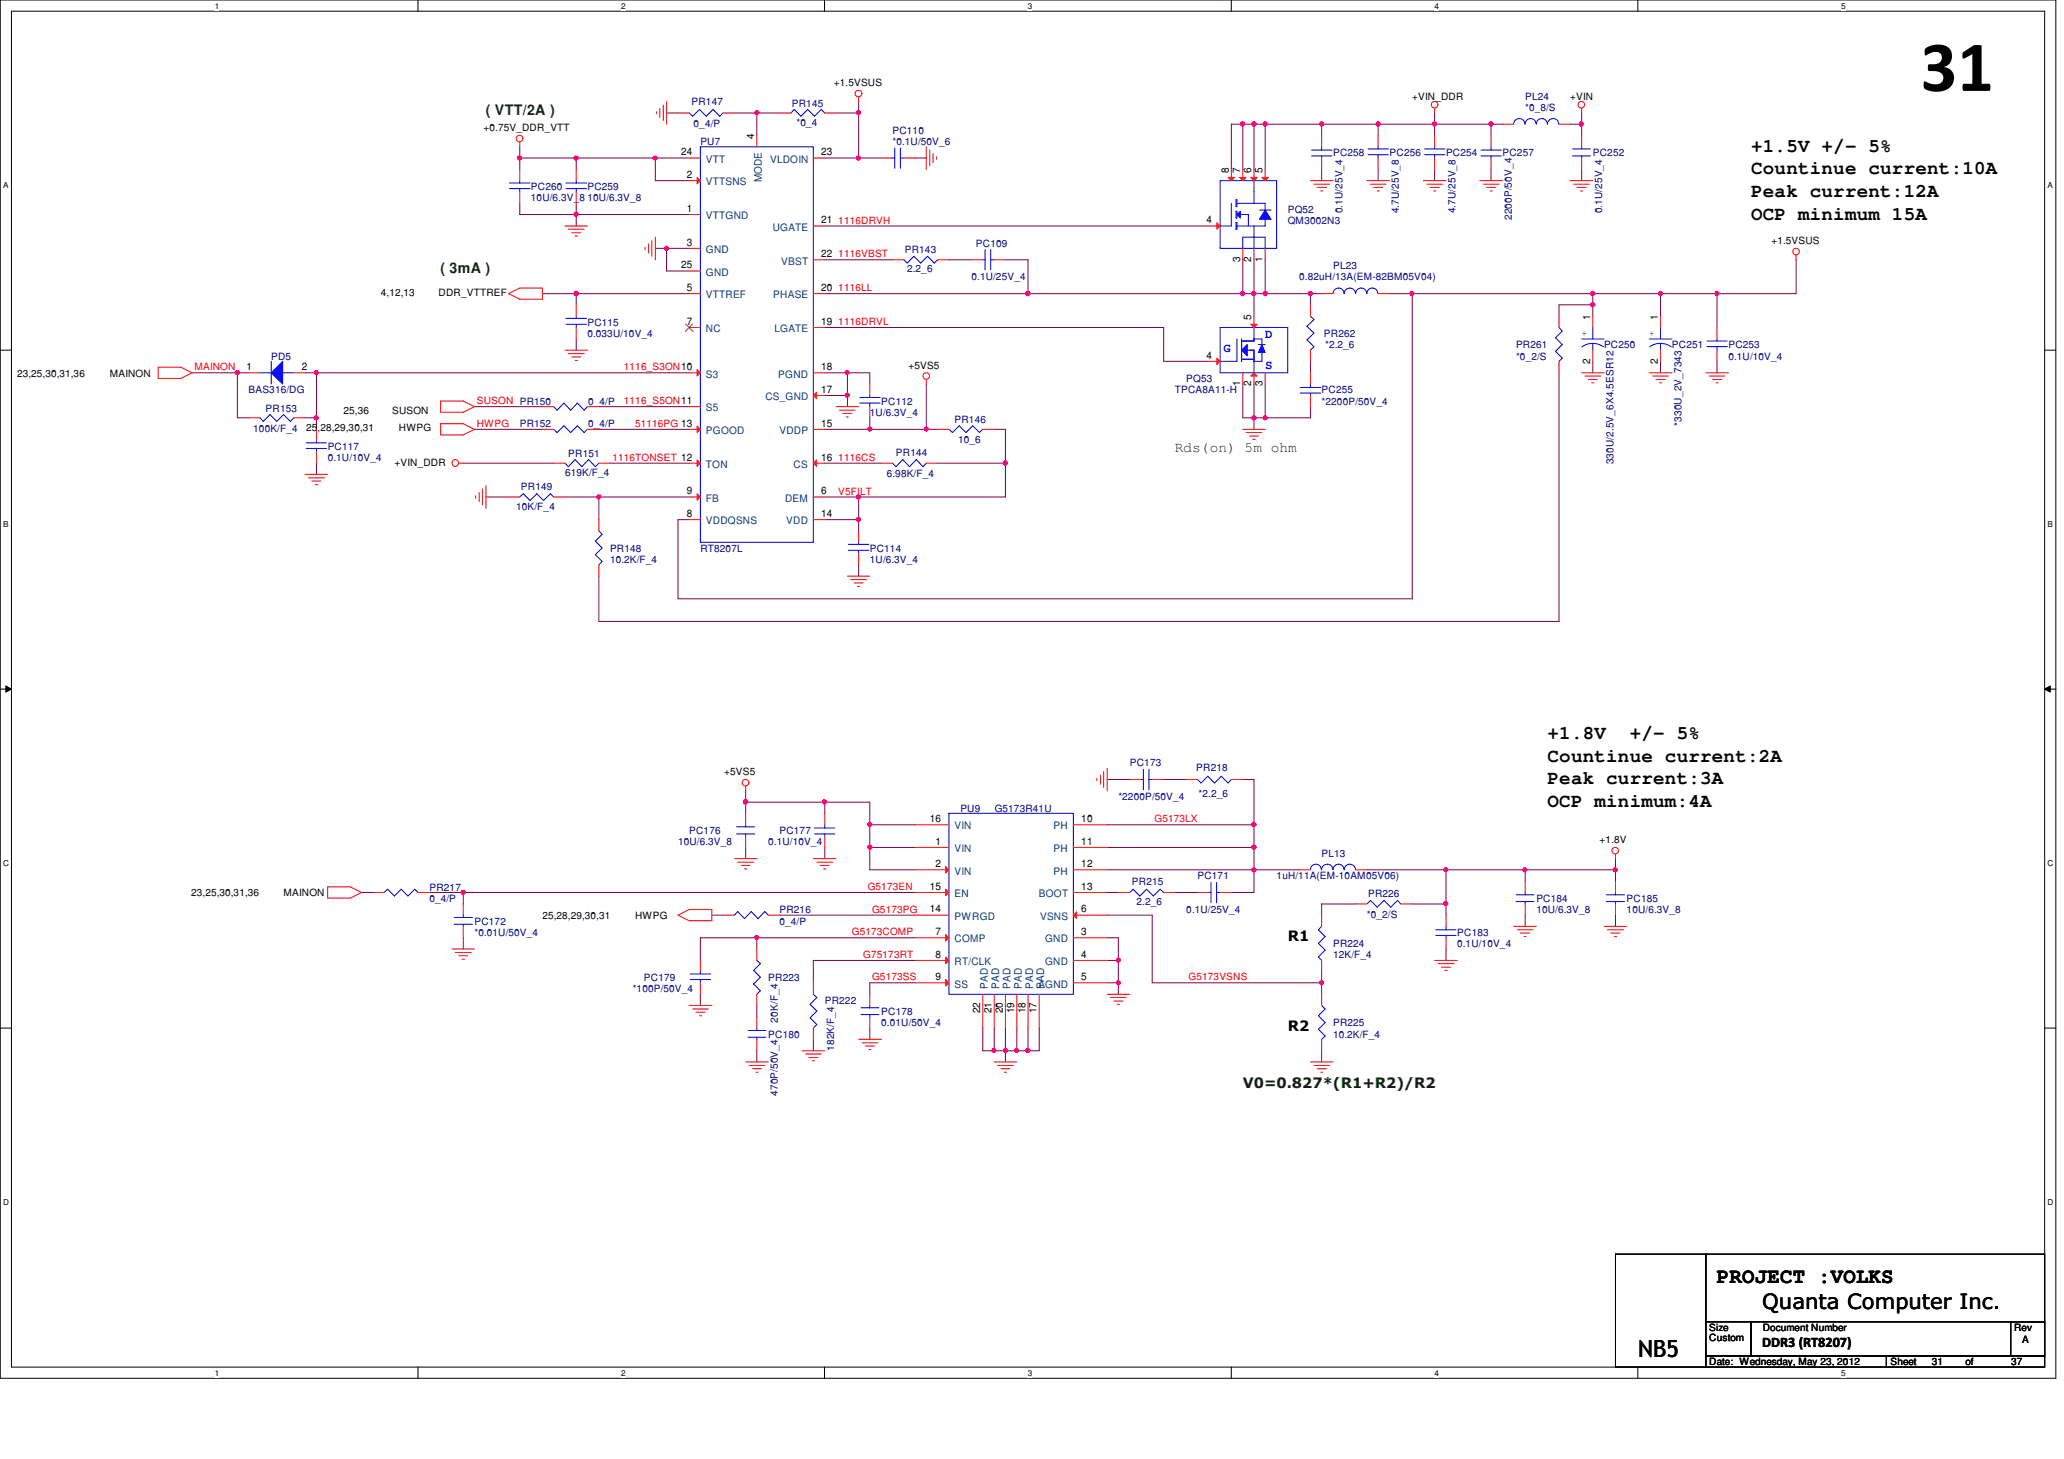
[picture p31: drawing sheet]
<svg xmlns="http://www.w3.org/2000/svg" width="297mm" height="210mm" viewBox="0 0 297 210" stroke-linecap="round" stroke-linejoin="round" font-family="sans-serif">
<defs><g id="words">
<text font-size="10.4" x="276.4" y="13.1">31</text>
<text font-size="3.4" x="235.7" y="195.2">NB5</text>
<g font-size="3">
<text x="247.1" y="184.6">PROJECT :VOLKS</text>
<text x="253.6" y="188.3">Quanta Computer Inc.</text>
</g>
<g font-size="2.8">
<text x="252" y="21.8">+1.5V +/- 5%</text>
<text x="252" y="28.3">Peak current:12A</text>
<text x="252" y="25.1">Countinue current:10A</text>
<text x="252" y="31.6">OCP minimum 15A</text>
<text x="222.7" y="106.3">+1.8V</text>
<text x="234.5" y="106.3">+/- 5%</text>
<text x="222.7" y="109.6">Countinue current:2A</text>
<text x="222.7" y="112.9">Peak current:3A</text>
<text x="222.7" y="116.1">OCP minimum:4A</text>
</g>
<g font-size="2.1" fill="#003f00">
<text x="69.9" y="16.5">( VTT/2A )</text>
<text x="63.4" y="39.3">( 3mA )</text>
<text x="178.8" y="156.5">V0=0.827*(R1+R2)/R2</text>
</g>
<text font-size="2.1" fill="#007f00" x="169.1" y="65">Rds(on) 5m ohm</text>
<g font-size="2.1">
<text x="185.3" y="135.3">R1</text>
<text x="185.3" y="148.4">R2</text>
<text x="253.6" y="193.8">DDR3 (RT8207)</text>
</g>
<g font-size="1.8" fill="#00f">
<text x="176.1" y="50.6">G</text>
<text x="182.1" y="48.6">D</text>
<text x="182.1" y="53">S</text>
</g>
<g font-size="1.5">
<text x="98" y="22.4">24</text>
<text x="108.5" y="20" transform="rotate(-90 108.5 20)">4</text>
<text x="118.2" y="22.4">23</text>
<text x="98.8" y="25.6">2</text>
<text x="176.8" y="24.8" transform="rotate(-90 176.8 24.8)">8</text>
<text x="178.5" y="24.8" transform="rotate(-90 178.5 24.8)">7</text>
<text x="180.1" y="24.8" transform="rotate(-90 180.1 24.8)">6</text>
<text x="181.7" y="24.8" transform="rotate(-90 181.7 24.8)">5</text>
<text x="98.8" y="30.5">1</text>
<text x="98.8" y="35.3">3</text>
<text x="118.2" y="32.1">21</text>
<text x="173.6" y="32.1">4</text>
<text x="98" y="38.6">25</text>
<text x="98.8" y="41.9">5</text>
<text x="118.2" y="37">22</text>
<text x="118.2" y="41.9">20</text>
<text x="178.5" y="37.7" transform="rotate(-90 178.5 37.7)">3</text>
<text x="180.1" y="37.7" transform="rotate(-90 180.1 37.7)">2</text>
<text x="181.7" y="37.7" transform="rotate(-90 181.7 37.7)">1</text>
<text x="98.8" y="46.7">7</text>
<text x="118.2" y="46.7">19</text>
<text x="180.1" y="46" transform="rotate(-90 180.1 46)">5</text>
<text x="228.9" y="46" transform="rotate(-90 228.9 46)">1</text>
<text x="238.6" y="46" transform="rotate(-90 238.6 46)">1</text>
<text x="35.5" y="53.3">1</text>
<text x="43.4" y="53.3">2</text>
<text x="118.2" y="53.3">18</text>
<text x="173.6" y="51.6">4</text>
<text x="228.9" y="52.3" transform="rotate(-90 228.9 52.3)">2</text>
<text x="238.6" y="52.3" transform="rotate(-90 238.6 52.3)">2</text>
<text x="118.2" y="56.5">17</text>
<text x="178.5" y="55.6" transform="rotate(-90 178.5 55.6)">1</text>
<text x="180.1" y="55.6" transform="rotate(-90 180.1 55.6)">2</text>
<text x="181.7" y="55.6" transform="rotate(-90 181.7 55.6)">3</text>
<text x="118.2" y="61.4">15</text>
<text x="98.8" y="71.1">9</text>
<text x="118.2" y="66.3">16</text>
<text x="118.2" y="71.1">6</text>
<text x="98.8" y="74.4">8</text>
<text x="118.2" y="74.4">14</text>
<text x="133.8" y="118.3">16</text>
<text x="155.6" y="118.3">10</text>
<text x="134.6" y="124.8">2</text>
<text x="134.6" y="121.5">1</text>
<text x="155.6" y="121.5">11</text>
<text x="155.6" y="124.8">12</text>
<text x="133.8" y="131.3">14</text>
<text x="133.8" y="128">15</text>
<text x="155.6" y="131.3">6</text>
<text x="155.6" y="128">13</text>
<text x="134.6" y="134.5">7</text>
<text x="134.6" y="137.8">8</text>
<text x="155.6" y="134.5">3</text>
<text x="155.6" y="137.8">4</text>
<text x="134.6" y="141">9</text>
<text x="155.6" y="141">5</text>
<text x="141.1" y="145.8" transform="rotate(-90 141.1 145.8)">22</text>
<text x="142.7" y="145.8" transform="rotate(-90 142.7 145.8)">21</text>
<text x="144.3" y="145.8" transform="rotate(-90 144.3 145.8)">20</text>
<text x="146" y="145.8" transform="rotate(-90 146 145.8)">19</text>
<text x="147.6" y="145.8" transform="rotate(-90 147.6 145.8)">18</text>
<text x="149.2" y="145.8" transform="rotate(-90 149.2 145.8)">17</text>
</g>
<g font-size="1.5" fill="#003f7f">
<text x="101.6" y="23.4">VTT</text>
<text x="110.8" y="23.4">VLDOIN</text>
<text x="101.6" y="26.7">VTTSNS</text>
<text x="109.6" y="26.2" transform="rotate(-90 109.6 26.2)">MODE</text>
<text x="101.6" y="31.5">VTTGND</text>
<text x="111.2" y="33.2">UGATE</text>
<text x="101.6" y="36.4">GND</text>
<text x="101.6" y="39.7">GND</text>
<text x="112.4" y="38.1">VBST</text>
<text x="101.6" y="42.9">VTTREF</text>
<text x="101.6" y="47.8">NC</text>
<text x="111.3" y="42.9">PHASE</text>
<text x="111.5" y="47.8">LGATE</text>
<text x="101.6" y="54.3">S3</text>
<text x="101.6" y="59.2">S5</text>
<text x="110.1" y="57.6">CS_GND</text>
<text x="112" y="54.3">PGND</text>
<text x="101.6" y="62.4">PGOOD</text>
<text x="112.2" y="62.4">VDDP</text>
<text x="101.6" y="67.3">TON</text>
<text x="114.2" y="67.3">CS</text>
<text x="101.6" y="72.2">FB</text>
<text x="101.6" y="75.4">VDDQSNS</text>
<text x="113" y="72.2">DEM</text>
<text x="113.2" y="75.4">VDD</text>
<text x="137.4" y="119.3">VIN</text>
<text x="151.6" y="119.3">PH</text>
<text x="137.4" y="125.8">VIN</text>
<text x="137.4" y="122.6">VIN</text>
<text x="151.6" y="122.6">PH</text>
<text x="151.6" y="125.8">PH</text>
<text x="137.4" y="129.1">EN</text>
<text x="149.5" y="129.1">BOOT</text>
<text x="137.4" y="132.3">PWRGD</text>
<text x="137.4" y="135.6">COMP</text>
<text x="149.7" y="132.3">VSNS</text>
<text x="150.4" y="135.6">GND</text>
<text x="137.4" y="138.9">RT/CLK</text>
<text x="137.4" y="142.1">SS</text>
<text x="142.2" y="142.2" transform="rotate(-90 142.2 142.2)">PAD</text>
<text x="143.8" y="142.2" transform="rotate(-90 143.8 142.2)">PAD</text>
<text x="145.4" y="142.2" transform="rotate(-90 145.4 142.2)">PAD</text>
<text x="147.1" y="142.2" transform="rotate(-90 147.1 142.2)">PAD</text>
<text x="148.7" y="142.2" transform="rotate(-90 148.7 142.2)">PAD</text>
<text x="149.4" y="142.1">AGND</text>
<text x="150.3" y="142.2" transform="rotate(-90 150.3 142.2)">PAD</text>
<text x="150.4" y="138.9">GND</text>
</g>
<g font-size="1.4" fill="#00007f">
<text x="99.5" y="15.2">PR147</text>
<text x="114" y="15.3">PR145</text>
<text x="219.5" y="14.4">PL24</text>
<text x="219.5" y="16">*0_8/S</text>
<text x="99.8" y="18.2">0_4/P</text>
<text x="100.8" y="20.8">PU7</text>
<text x="114.6" y="18.1">*0_4</text>
<text x="128.4" y="19.2">PC110</text>
<text x="128.4" y="20.8">*0.1U/50V_6</text>
<text x="191.9" y="22.5">PC258</text>
<text x="200" y="22.5">PC256</text>
<text x="208.1" y="22.5">PC254</text>
<text x="216.2" y="22.5">PC257</text>
<text x="229.2" y="22.5">PC252</text>
<text x="76.4" y="27.3">PC260</text>
<text x="76.4" y="29">10U/6.3V_8</text>
<text x="84.5" y="27.3">PC259</text>
<text x="84.5" y="29">10U/6.3V_8</text>
<text x="140.5" y="35.5">PC109</text>
<text x="185.3" y="30.6">PQ52</text>
<text x="185.3" y="32.2">QM3002N3</text>
<text x="193.2" y="30.7" transform="rotate(-90 193.2 30.7)">0.1U/25V_4</text>
<text x="201.3" y="30.7" transform="rotate(-90 201.3 30.7)">4.7U/25V_8</text>
<text x="209.5" y="30.7" transform="rotate(-90 209.5 30.7)">4.7U/25V_8</text>
<text x="217.6" y="31.7" transform="rotate(-90 217.6 31.7)">2200P/50V_4</text>
<text x="230.6" y="30.7" transform="rotate(-90 230.6 30.7)">0.1U/25V_4</text>
<text x="130.2" y="36.4">PR143</text>
<text x="130.6" y="39.2">2.2_6</text>
<text x="139.8" y="40.3">0.1U/25V_4</text>
<text x="187" y="40.3">0.82uH/13A(EM-82BM05V04)</text>
<text x="191.9" y="38.7">PL23</text>
<text x="84.5" y="46.9">PC115</text>
<text x="39" y="51.7">PD5</text>
<text x="84.5" y="48.5">0.033U/10V_4</text>
<text x="190.5" y="48.5">PR262</text>
<text x="190.7" y="50.1">*2.2_6</text>
<text x="218.2" y="50.1">PR261</text>
<text x="218.2" y="51.7">*0_2/S</text>
<text x="230.8" y="50.1">PC250</text>
<text x="240.6" y="50.1">PC251</text>
<text x="248.7" y="50.1">PC253</text>
<text x="248.7" y="51.7">0.1U/10V_4</text>
<text x="35.8" y="56.6">BAS316/DG</text>
<text x="38.2" y="59.2">PR153</text>
<text x="84.6" y="58.3">0_4/P</text>
<text x="125.2" y="59.9">1U/6.3V_4</text>
<text x="126.8" y="58.3">PC112</text>
<text x="169.1" y="56.6">TPCA8A11-H</text>
<text x="170.7" y="55">PQ53</text>
<text x="190.2" y="56.6">PC255</text>
<text x="190.2" y="58.3">*2200P/50V_4</text>
<text x="36.4" y="62.1">100K/F_4</text>
<text x="47.2" y="64.7">PC117</text>
<text x="74.8" y="61.5">PR152</text>
<text x="81.8" y="65.7">PR151</text>
<text x="84.6" y="61.5">0_4/P</text>
<text x="128.9" y="65.5">PR144</text>
<text x="137.4" y="60.8">PR146</text>
<text x="137.9" y="63.8">10_6</text>
<text x="242" y="61.3" transform="rotate(-90 242 61.3)">*330U_2V_7343</text>
<text x="47.2" y="66.4">0.1U/10V_4</text>
<text x="75" y="70.4">PR149</text>
<text x="81.3" y="68.5">619K/F_4</text>
<text x="127.6" y="68.6">6.98K/F_4</text>
<text x="232.2" y="66.8" transform="rotate(-90 232.2 66.8)">330U/2.5V_6X4.5ESR12</text>
<text x="74.3" y="73.4">10K/F_4</text>
<text x="87.8" y="79.4">PR148</text>
<text x="87.8" y="81">10.2K/F_4</text>
<text x="100.8" y="79.4">RT8207L</text>
<text x="125.2" y="79.4">PC114</text>
<text x="125.2" y="81">1U/6.3V_4</text>
<text x="162.6" y="110.2">PC173</text>
<text x="172.2" y="110.9">PR218</text>
<text x="138.2" y="116.8">PU9</text>
<text x="143.1" y="116.8">G5173R41U</text>
<text x="160.9" y="115.1">*2200P/50V_4</text>
<text x="172.5" y="114.6">*2.2_6</text>
<text x="97.6" y="121.6">10U/6.3V_8</text>
<text x="99.2" y="120">PC176</text>
<text x="110.6" y="121.6">0.1U/10V_4</text>
<text x="112.2" y="120">PC177</text>
<text x="190.2" y="123.3">PL13</text>
<text x="61.8" y="128.1">PR217</text>
<text x="61.8" y="129.8">0_4/P</text>
<text x="112.2" y="131.4">PR216</text>
<text x="162.9" y="127.3">PR215</text>
<text x="163.6" y="130.3">2.2_6</text>
<text x="170.7" y="131.4">0.1U/25V_4</text>
<text x="172.3" y="126.5">PC171</text>
<text x="183.7" y="126.5">1uH/11A(EM-10AM05V06)</text>
<text x="196.9" y="129.1">PR226</text>
<text x="221.1" y="129.8">PC184</text>
<text x="221.1" y="131.4">10U/6.3V_8</text>
<text x="234.1" y="129.8">PC185</text>
<text x="234.1" y="131.4">10U/6.3V_8</text>
<text x="68.3" y="133">PC172</text>
<text x="68.3" y="134.6">*0.01U/50V_4</text>
<text x="112.2" y="133">0_4/P</text>
<text x="191.9" y="136.3">PR224</text>
<text x="191.9" y="137.9">12K/F_4</text>
<text x="196.7" y="132">*0_2/S</text>
<text x="209.7" y="134.6">PC183</text>
<text x="209.7" y="136.3">0.1U/10V_4</text>
<text x="91.1" y="142.7">*100P/50V_4</text>
<text x="92.7" y="141.1">PC179</text>
<text x="110.6" y="141.1">PR223</text>
<text x="110.6" y="149.3">PC180</text>
<text x="111.9" y="147.1" transform="rotate(-90 111.9 147.1)">20K/F_4</text>
<text x="118.7" y="144.4">PR222</text>
<text x="126.8" y="146">PC178</text>
<text x="126.8" y="147.7">0.01U/50V_4</text>
<text x="191.9" y="147.7">PR225</text>
<text x="191.9" y="149.3">10.2K/F_4</text>
<text x="120.1" y="151.2" transform="rotate(-90 120.1 151.2)">182K/F_4</text>
<text x="111.9" y="157.6" transform="rotate(-90 111.9 157.6)">470P/50V_4</text>
</g>
<g font-size="1.4">
<text x="120" y="12.4">+1.5VSUS</text>
<text x="203.2" y="14.4">+VIN_DDR</text>
<text x="226" y="14.4">+VIN</text>
<text x="69.6" y="18.9">+0.75V_DDR_VTT</text>
<text x="254.9" y="35.1">+1.5VSUS</text>
<text x="54.8" y="42.6">4,12,13</text>
<text x="63.1" y="42.6">DDR_VTTREF</text>
<text x="130.7" y="53">+5VS5</text>
<text x="2.5" y="54.2">23,25,30,31,36</text>
<text x="15.8" y="54.2">MAINON</text>
<text x="49.4" y="59.5">25,36</text>
<text x="56.4" y="59.5">SUSON</text>
<text x="44.1" y="62">25,28,29,30,31</text>
<text x="57.4" y="62">HWPG</text>
<text x="56.8" y="67">+VIN_DDR</text>
<text x="104.2" y="111.5">+5VS5</text>
<text x="230.2" y="121.3">+1.8V</text>
<text x="27.5" y="128.9">23,25,30,31,36</text>
<text x="40.8" y="128.9">MAINON</text>
<text x="78.1" y="132.2">25,28,29,30,31</text>
<text x="91.4" y="132.2">HWPG</text>
<text x="246" y="191.5">Size</text>
<text x="253.7" y="191.5">Document Number</text>
<text x="289.9" y="191.5">Rev</text>
<text x="246" y="196.4">Date: Wednesday, May 23, 2012</text>
<text x="246" y="193">Custom</text>
<text x="272.1" y="196.4">Sheet</text>
<text x="278" y="196.4">31</text>
<text x="282.9" y="196.4">of</text>
<text x="289.4" y="196.4">37</text>
<text x="291" y="193.2">A</text>
</g>
<g font-size="1.4" fill="#f00">
<text x="120.6" y="32.2">1116DRVH</text>
<text x="120.6" y="41.9">1116LL</text>
<text x="120.6" y="37">1116VBST</text>
<text x="120.6" y="46.8">1116DRVL</text>
<text x="28" y="53.3">MAINON</text>
<text x="89.8" y="53.3">1116_S3ON10</text>
<text x="68.6" y="58.2">SUSON PR150</text>
<text x="89.8" y="58.2">1116_S5ON11</text>
<text x="68.6" y="61.4">HWPG</text>
<text x="91.4" y="61.4">51116PG 13</text>
<text x="88.1" y="66.3">1116TONSET 12</text>
<text x="120.6" y="71.2">V5FILT</text>
<text x="120.6" y="66.3">1116CS</text>
<text x="166.2" y="118.3">G5173LX</text>
<text x="124.9" y="128.1">G5173EN</text>
<text x="125.5" y="131.3">G5173PG</text>
<text x="122.6" y="134.6">G5173COMP</text>
<text x="124.2" y="137.8">G75173RT</text>
<text x="125.5" y="141.1">G5173SS</text>
<text x="171.1" y="141.1">G5173VSNS</text>
</g>
<g font-size="1.4" fill="#00f">
<text x="227.6" y="48.3">+</text>
<text x="237.4" y="48.3">+</text>
</g>
<g font-size="1.2">
<text x="30.9" y="1.2">1</text>
<text x="89.4" y="1.2">2</text>
<text x="147.9" y="1.2">3</text>
<text x="206.5" y="1.2">4</text>
<text x="265" y="1.2">5</text>
<text x=".5" y="27.1">A</text>
<text x="294.7" y="27.1">A</text>
<text x=".5" y="75.8">B</text>
<text x="294.7" y="75.8">B</text>
<text x=".5" y="124.6">C</text>
<text x="294.7" y="124.6">C</text>
<text x=".5" y="173.3">D</text>
<text x="294.7" y="173.3">D</text>
<text x="30.9" y="197.9">1</text>
<text x="89.4" y="197.9">2</text>
<text x="147.9" y="197.9">3</text>
<text x="206.5" y="197.9">4</text>
<text x="265" y="197.9">5</text>
</g>
</g></defs>
<path d="M0 0h295.9v198.3h-295.9zM1.6 1.6h292.7v195.1h-292.7z" fill="none" stroke="#000" stroke-width=".14"/>
<g fill="#fff">
<path d="M30.9 .2h.6v1.3h-.6z"/>
<path d="M30.9 196.8h.6v1.4h-.6z"/>
</g>
<path d="M60.2 0v1.6M60.2 196.7v1.6" fill="none" stroke="#000" stroke-width=".14"/>
<g fill="#fff">
<path d="M89.4 .2h.6v1.3h-.6z"/>
<path d="M89.4 196.8h.6v1.4h-.6z"/>
</g>
<path d="M118.7 0v1.6M118.7 196.7v1.6" fill="none" stroke="#000" stroke-width=".14"/>
<g fill="#fff">
<path d="M147.9 .2h.6v1.3h-.6z"/>
<path d="M147.9 196.8h.6v1.4h-.6z"/>
</g>
<path d="M177.2 0v1.6M177.2 196.7v1.6" fill="none" stroke="#000" stroke-width=".14"/>
<g fill="#fff">
<path d="M206.5 .2h.5v1.3h-.5z"/>
<path d="M206.5 196.8h.5v1.4h-.5z"/>
</g>
<path d="M235.7 0v1.6M235.7 196.7v1.6" fill="none" stroke="#000" stroke-width=".14"/>
<g fill="#fff">
<path d="M265 .2h.6v1.3h-.6z"/>
<path d="M265 196.8h.6v1.4h-.6z"/>
<path d="M.5 26h.7v1.3h-.7z"/>
<path d="M294.7 26h.7v1.3h-.7z"/>
<path d="M.5 74.8h.7v1.3h-.7z"/>
<path d="M294.7 74.8h.7v1.3h-.7z"/>
</g>
<path d="M0 50.4h1.6M294.3 50.4h1.6" fill="none" stroke="#000" stroke-width=".14"/>
<g fill="#fff">
<path d="M.5 123.5h.8v1.3h-.8z"/>
<path d="M294.7 123.5h.8v1.3h-.8z"/>
</g>
<path d="M0 99.1h1.6M.8 98.7l.8 .4-.8 .5zM294.3 99.1l.8-.4v.9zM294.3 99.1h1.6" fill="none" stroke="#000" stroke-width=".14"/>
<path d="M.8 98.7l.8 .4-.8 .5zM294.3 99.1l.8-.4v.9z" fill="#000"/>
<g fill="#fff">
<path d="M.5 172.3h.8v1.3h-.8z"/>
<path d="M294.7 172.3h.8v1.3h-.8z"/>
</g>
<path d="M0 147.9h1.6M294.3 147.9h1.6" fill="none" stroke="#000" stroke-width=".14"/>
<path d="M258.5 37.4v4.8M122 53.6v3.3M180.5 55.2v4.9h1.6" fill="none" stroke="#7f003f" stroke-width=".14"/>
<circle cx="180.4" cy="60.1" r=".31" fill="#f0f"/>
<circle cx="180.4" cy="60.1" r=".31" fill="none" stroke="#f0f" stroke-width=".14"/>
<path d="M74.8 30.9h8.1M178.9 42.2h1.6" fill="none" stroke="#7f003f" stroke-width=".14"/>
<circle cx="82.9" cy="30.9" r=".31" fill="#f0f"/>
<circle cx="82.9" cy="30.9" r=".31" fill="none" stroke="#f0f" stroke-width=".14"/>
<path d="M123.6 22.7h3.2" fill="none" stroke="#7f003f" stroke-width=".14"/>
<circle cx="123.6" cy="22.7" r=".31" fill="#f0f"/>
<circle cx="123.6" cy="22.7" r=".31" fill="none" stroke="#f0f" stroke-width=".14"/>
<path d="M123.6 71.5h21.1" fill="none" stroke="#7f003f" stroke-width=".14"/>
<circle cx="123.6" cy="71.5" r=".31" fill="#f0f"/>
<circle cx="123.6" cy="71.5" r=".31" fill="none" stroke="#f0f" stroke-width=".14"/>
<path d="M229.2 42.2v1.7h-4.8v1.6M123.6 71.5v3.3" fill="none" stroke="#7f003f" stroke-width=".14"/>
<circle cx="229.2" cy="43.9" r=".31" fill="#f0f"/>
<circle cx="229.2" cy="43.9" r=".31" fill="none" stroke="#f0f" stroke-width=".14"/>
<path d="M108.9 16.3h3.3M120.3 16.3h3.3M224.4 53.6v35.8" fill="none" stroke="#7f003f" stroke-width=".14"/>
<circle cx="108.9" cy="16.2" r=".3" fill="#f0f"/>
<circle cx="108.9" cy="16.2" r=".3" fill="none" stroke="#f0f" stroke-width=".14"/>
<path d="M108.9 16.3v3.2M82.9 22.7h11.4v3.3h4.9M86.2 89.4h138.2" fill="none" stroke="#7f003f" stroke-width=".14"/>
<circle cx="94.3" cy="22.7" r=".3" fill="#f0f"/>
<circle cx="94.3" cy="22.7" r=".3" fill="none" stroke="#f0f" stroke-width=".14"/>
<g fill="none" stroke="#7f003f" stroke-width=".14">
<path d="M95.9 16.3h1.7M123.6 14.6v1.7M180.5 17.9v6.5M74.8 21.1v3.3M74.8 29.3v1.6M74.8 22.7h8.1v1.7M82.9 30.9v1.6M94.3 22.7h4.9M95.9 35.7h3.3M68.3 58.5h9.8M122 53.6h3.2v1.6M133.3 55.2v6.6"/>
<path d="M81.3 71.5h4.9v3.3M125.2 60.1v1.7h-6.5M143.1 61.8h1.6"/>
</g>
<circle cx="82.9" cy="22.7" r=".31" fill="#f0f"/>
<circle cx="82.9" cy="22.7" r=".31" fill="none" stroke="#f0f" stroke-width=".14"/>
<circle cx="74.8" cy="22.7" r=".31" fill="#f0f"/>
<circle cx="74.8" cy="22.7" r=".31" fill="none" stroke="#f0f" stroke-width=".14"/>
<path d="M105.7 16.3h3.2M125.2 61.8h9.8" fill="none" stroke="#7f003f" stroke-width=".14"/>
<circle cx="133.3" cy="61.7" r=".3" fill="#f0f"/>
<circle cx="133.3" cy="61.7" r=".3" fill="none" stroke="#f0f" stroke-width=".14"/>
<circle cx="125.2" cy="61.7" r=".3" fill="#f0f"/>
<circle cx="125.2" cy="61.7" r=".3" fill="none" stroke="#f0f" stroke-width=".14"/>
<path d="M94.3 35.7h1.6M95.9 39h3.3M203.2 42.2h26" fill="none" stroke="#7f003f" stroke-width=".14"/>
<circle cx="229.2" cy="42.2" r=".32" fill="#f0f"/>
<circle cx="229.2" cy="42.2" r=".32" fill="none" stroke="#f0f" stroke-width=".14"/>
<circle cx="203.2" cy="42.2" r=".31" fill="#f0f"/>
<circle cx="203.2" cy="42.2" r=".31" fill="none" stroke="#f0f" stroke-width=".14"/>
<path d="M118.7 56.9h3.3M247.1 42.2h11.4" fill="none" stroke="#7f003f" stroke-width=".14"/>
<circle cx="121.9" cy="56.8" r=".3" fill="#f0f"/>
<circle cx="121.9" cy="56.8" r=".3" fill="none" stroke="#f0f" stroke-width=".14"/>
<path d="M136.6 37.4h3.2M144.7 37.4h3.3v4.8h-29.3M122 56.9v1.6M182.1 42.2h6.5" fill="none" stroke="#7f003f" stroke-width=".14"/>
<circle cx="188.6" cy="42.2" r=".32" fill="#f0f"/>
<circle cx="188.6" cy="42.2" r=".32" fill="none" stroke="#f0f" stroke-width=".14"/>
<circle cx="182.1" cy="42.2" r=".31" fill="#f0f"/>
<circle cx="182.1" cy="42.2" r=".31" fill="none" stroke="#f0f" stroke-width=".14"/>
<path d="M82.9 42.2h16.3M180.5 42.2v3.3M178.9 60.1h1.6M123.6 81.3v1.6" fill="none" stroke="#7f003f" stroke-width=".14"/>
<circle cx="82.9" cy="42.2" r=".32" fill="#f0f"/>
<circle cx="82.9" cy="42.2" r=".32" fill="none" stroke="#f0f" stroke-width=".14"/>
<path d="M118.7 22.7h4.9M182.1 37.4v4.8h-1.6M200 42.2h3.2M239 42.2h8.1M66.7 66.6h13M69.9 71.5h3.3M87.8 66.6h11.4M86.2 82.9v6.5" fill="none" stroke="#7f003f" stroke-width=".14"/>
<circle cx="247.1" cy="42.2" r=".31" fill="#f0f"/>
<circle cx="247.1" cy="42.2" r=".31" fill="none" stroke="#f0f" stroke-width=".14"/>
<circle cx="239" cy="42.2" r=".31" fill="#f0f"/>
<circle cx="239" cy="42.2" r=".31" fill="none" stroke="#f0f" stroke-width=".14"/>
<path d="M131.7 22.7h1.6M82.9 42.2v1.7M82.9 48.8v1.6M178.9 55.2v4.9M182.1 55.2v4.9h6.5M188.6 42.2h1.6M229.2 43.9v1.6M229.2 52v1.6M247.1 42.2v4.9M247.1 52v1.6M180.5 60.1v1.7" fill="none" stroke="#7f003f" stroke-width=".14"/>
<circle cx="182.1" cy="60.1" r=".3" fill="#f0f"/>
<circle cx="182.1" cy="60.1" r=".3" fill="none" stroke="#f0f" stroke-width=".14"/>
<path d="M118.7 47.1h48.8v4.9M118.7 53.6h3.3M188.6 52v1.6M188.6 58.5v1.6" fill="none" stroke="#7f003f" stroke-width=".14"/>
<circle cx="121.9" cy="53.6" r=".3" fill="#f0f"/>
<circle cx="121.9" cy="53.6" r=".3" fill="none" stroke="#f0f" stroke-width=".14"/>
<path d="M95.9 35.7v3.3" fill="none" stroke="#7f003f" stroke-width=".14"/>
<circle cx="95.9" cy="35.7" r=".3" fill="#f0f"/>
<circle cx="95.9" cy="35.7" r=".3" fill="none" stroke="#f0f" stroke-width=".14"/>
<path d="M123.6 16.3v6.4M118.7 71.5h4.9" fill="none" stroke="#7f003f" stroke-width=".14"/>
<circle cx="123.6" cy="16.2" r=".31" fill="#f0f"/>
<circle cx="123.6" cy="16.2" r=".31" fill="none" stroke="#f0f" stroke-width=".14"/>
<path d="M203.2 42.2v43.9h-105.6v-11.3h1.6M86.2 71.5h13" fill="none" stroke="#7f003f" stroke-width=".14"/>
<circle cx="86.1" cy="71.5" r=".3" fill="#f0f"/>
<circle cx="86.1" cy="71.5" r=".3" fill="none" stroke="#f0f" stroke-width=".14"/>
<path d="M123.6 74.8v1.6" fill="none" stroke="#7f003f" stroke-width=".14"/>
<circle cx="123.5" cy="74.7" r=".32" fill="#f0f"/>
<circle cx="123.5" cy="74.7" r=".32" fill="none" stroke="#f0f" stroke-width=".14"/>
<path d="M118.7 37.4h9.7M118.7 32.5h55.2M178.9 37.4v4.8M180.5 37.4v4.8M78.1 42.2h4.8M167.5 52h6.4M188.6 42.2v1.7M118.7 66.6h8.1M135 66.6h9.7v4.9" fill="none" stroke="#7f003f" stroke-width=".14"/>
<circle cx="180.4" cy="42.2" r=".32" fill="#f0f"/>
<circle cx="180.4" cy="42.2" r=".32" fill="none" stroke="#f0f" stroke-width=".14"/>
<path d="M118.7 74.8h4.9M144.7 61.8v4.8" fill="none" stroke="#7f003f" stroke-width=".14"/>
<circle cx="144.7" cy="66.6" r=".31" fill="#f0f"/>
<circle cx="144.7" cy="66.6" r=".31" fill="none" stroke="#f0f" stroke-width=".14"/>
<path d="M82.9 29.3v1.6h16.3M86.2 58.5h13M148 42.2h30.9M68.3 61.8h9.8M86.2 61.8h13" fill="none" stroke="#7f003f" stroke-width=".14"/>
<circle cx="178.8" cy="42.2" r=".31" fill="#f0f"/>
<circle cx="178.8" cy="42.2" r=".31" fill="none" stroke="#f0f" stroke-width=".14"/>
<circle cx="147.9" cy="42.2" r=".32" fill="#f0f"/>
<circle cx="147.9" cy="42.2" r=".32" fill="none" stroke="#f0f" stroke-width=".14"/>
<path d="M180.5 17.9h1.6v6.5" fill="none" stroke="#7f003f" stroke-width=".14"/>
<circle cx="180.4" cy="17.8" r=".32" fill="#f0f"/>
<circle cx="180.4" cy="17.8" r=".32" fill="none" stroke="#f0f" stroke-width=".14"/>
<path d="M178.9 17.9v6.5M180.5 17.9h-3.3v6.5" fill="none" stroke="#7f003f" stroke-width=".14"/>
<circle cx="178.8" cy="17.8" r=".31" fill="#f0f"/>
<circle cx="178.8" cy="17.8" r=".31" fill="none" stroke="#f0f" stroke-width=".14"/>
<path d="M27.6 53.6h8.2M45.5 53.6v6.5h-1.6" fill="none" stroke="#7f003f" stroke-width=".14"/>
<circle cx="34.1" cy="53.6" r=".31" fill="#f0f"/>
<circle cx="34.1" cy="53.6" r=".31" fill="none" stroke="#f0f" stroke-width=".14"/>
<path d="M45.5 60.1v1.7" fill="none" stroke="#7f003f" stroke-width=".14"/>
<circle cx="45.5" cy="60.1" r=".3" fill="#f0f"/>
<circle cx="45.5" cy="60.1" r=".3" fill="none" stroke="#f0f" stroke-width=".14"/>
<path d="M34.2 53.6v6.5M45.5 53.6h53.7" fill="none" stroke="#7f003f" stroke-width=".14"/>
<circle cx="45.5" cy="53.6" r=".3" fill="#f0f"/>
<circle cx="45.5" cy="53.6" r=".3" fill="none" stroke="#f0f" stroke-width=".14"/>
<path d="M206.5 16.3v1.6M226 17.9h1.6M227.6 16.3v3.2M227.6 24.4v1.6M43.9 53.6h1.6M34.2 60.1h1.6M45.5 66.6v1.6" fill="none" stroke="#7f003f" stroke-width=".14"/>
<circle cx="227.6" cy="17.8" r=".31" fill="#f0f"/>
<circle cx="227.6" cy="17.8" r=".31" fill="none" stroke="#f0f" stroke-width=".14"/>
<path d="M190.2 17.9v1.6M198.3 17.9h8.2M214.6 17.9h1.6M198.3 24.4v1.6" fill="none" stroke="#7f003f" stroke-width=".14"/>
<circle cx="206.4" cy="17.8" r=".31" fill="#f0f"/>
<circle cx="206.4" cy="17.8" r=".31" fill="none" stroke="#f0f" stroke-width=".14"/>
<circle cx="198.3" cy="17.8" r=".31" fill="#f0f"/>
<circle cx="198.3" cy="17.8" r=".31" fill="none" stroke="#f0f" stroke-width=".14"/>
<path d="M214.6 17.9v1.6" fill="none" stroke="#7f003f" stroke-width=".14"/>
<circle cx="214.6" cy="17.8" r=".31" fill="#f0f"/>
<circle cx="214.6" cy="17.8" r=".31" fill="none" stroke="#f0f" stroke-width=".14"/>
<path d="M182.1 17.9h16.2v1.6M214.6 17.9h-8.1v1.6M190.2 24.4v1.6M206.5 24.4v1.6M214.6 24.4v1.6" fill="none" stroke="#7f003f" stroke-width=".14"/>
<circle cx="190.2" cy="17.8" r=".31" fill="#f0f"/>
<circle cx="190.2" cy="17.8" r=".31" fill="none" stroke="#f0f" stroke-width=".14"/>
<circle cx="182.1" cy="17.8" r=".31" fill="#f0f"/>
<circle cx="182.1" cy="17.8" r=".31" fill="none" stroke="#f0f" stroke-width=".14"/>
<path d="M107.3 115.4h11.4v1.6M52 128.4h1.7M112.2 131.7h19.5" fill="none" stroke="#7f003f" stroke-width=".14"/>
<circle cx="118.6" cy="115.4" r=".31" fill="#f0f"/>
<circle cx="118.6" cy="115.4" r=".31" fill="none" stroke="#f0f" stroke-width=".14"/>
<circle cx="107.3" cy="115.4" r=".32" fill="#f0f"/>
<circle cx="107.3" cy="115.4" r=".32" fill="none" stroke="#f0f" stroke-width=".14"/>
<path d="M107.3 113.8v3.2M118.7 115.4h6.5v3.3M107.3 121.9v1.6M118.7 121.9v1.6M195.1 130h-4.9v1.7M203.2 130h4.9v1.7M208.1 136.5v1.7M232.5 131.7v1.6M143.1 151.2h1.6M146.3 147.9v3.3" fill="none" stroke="#7f003f" stroke-width=".14"/>
<circle cx="146.3" cy="151.1" r=".3" fill="#f0f"/>
<circle cx="146.3" cy="151.1" r=".3" fill="none" stroke="#f0f" stroke-width=".14"/>
<path d="M159.3 128.4h1.6M180.5 121.9v3.2M149.6 147.9v3.3M165.8 141.4h24.4" fill="none" stroke="#7f003f" stroke-width=".14"/>
<circle cx="190.2" cy="141.4" r=".3" fill="#f0f"/>
<circle cx="190.2" cy="141.4" r=".3" fill="none" stroke="#f0f" stroke-width=".14"/>
<path d="M190.2 139.8v1.6M232.5 123.5v1.6h-13" fill="none" stroke="#7f003f" stroke-width=".14"/>
<circle cx="232.5" cy="125.1" r=".3" fill="#f0f"/>
<circle cx="232.5" cy="125.1" r=".3" fill="none" stroke="#f0f" stroke-width=".14"/>
<circle cx="219.5" cy="125.1" r=".3" fill="#f0f"/>
<circle cx="219.5" cy="125.1" r=".3" fill="none" stroke="#f0f" stroke-width=".14"/>
<path d="M180.5 125.1h6.5" fill="none" stroke="#7f003f" stroke-width=".14"/>
<circle cx="180.4" cy="125.1" r=".31" fill="#f0f"/>
<circle cx="180.4" cy="125.1" r=".31" fill="none" stroke="#f0f" stroke-width=".14"/>
<path d="M108.9 134.9h-8.1v3.3M159.3 138.2h1.6M169.1 128.4h3.2M180.5 125.1v3.3h-3.3M100.8 143v1.7M108.9 151.2v1.6M159.3 141.4h1.6v1.6" fill="none" stroke="#7f003f" stroke-width=".14"/>
<circle cx="160.9" cy="141.4" r=".3" fill="#f0f"/>
<circle cx="160.9" cy="141.4" r=".3" fill="none" stroke="#f0f" stroke-width=".14"/>
<path d="M159.3 134.9h1.6v3.3" fill="none" stroke="#7f003f" stroke-width=".14"/>
<circle cx="160.9" cy="138.1" r=".3" fill="#f0f"/>
<circle cx="160.9" cy="138.1" r=".3" fill="none" stroke="#f0f" stroke-width=".14"/>
<path d="M159.3 118.7h21.2M160.9 138.2v3.2M144.7 151.2v1.6" fill="none" stroke="#7f003f" stroke-width=".14"/>
<circle cx="180.4" cy="118.6" r=".31" fill="#f0f"/>
<circle cx="180.4" cy="118.6" r=".31" fill="none" stroke="#f0f" stroke-width=".14"/>
<path d="M66.7 128.4h65M108.9 134.9v1.6M131.7 138.2h-14.7v3.2M159.3 125.1h21.2M108.9 144.7v1.6M117 149.5v1.7M125.2 147.9v1.6M131.7 141.4h-6.5v1.6" fill="none" stroke="#7f003f" stroke-width=".14"/>
<circle cx="66.7" cy="128.4" r=".31" fill="#f0f"/>
<circle cx="66.7" cy="128.4" r=".31" fill="none" stroke="#f0f" stroke-width=".14"/>
<path d="M125.2 121.9h6.5" fill="none" stroke="#7f003f" stroke-width=".14"/>
<circle cx="125.2" cy="121.9" r=".3" fill="#f0f"/>
<circle cx="125.2" cy="121.9" r=".3" fill="none" stroke="#f0f" stroke-width=".14"/>
<path d="M131.7 118.7h-6.5v6.4h6.5M66.7 134.9v1.6" fill="none" stroke="#7f003f" stroke-width=".14"/>
<circle cx="125.2" cy="118.6" r=".3" fill="#f0f"/>
<circle cx="125.2" cy="118.6" r=".3" fill="none" stroke="#f0f" stroke-width=".14"/>
<path d="M66.7 128.4v1.6M196.7 125.1h22.8v1.7M232.5 125.1v1.7M148 147.9v3.3h1.6M190.2 141.4v1.6M190.2 151.2v1.6" fill="none" stroke="#7f003f" stroke-width=".14"/>
<circle cx="147.9" cy="151.1" r=".31" fill="#f0f"/>
<circle cx="147.9" cy="151.1" r=".31" fill="none" stroke="#f0f" stroke-width=".14"/>
<path d="M143.1 147.9v3.3" fill="none" stroke="#7f003f" stroke-width=".14"/>
<circle cx="143" cy="151.1" r=".3" fill="#f0f"/>
<circle cx="143" cy="151.1" r=".3" fill="none" stroke="#f0f" stroke-width=".14"/>
<path d="M141.4 147.9v3.3M144.7 147.9v3.3" fill="none" stroke="#7f003f" stroke-width=".14"/>
<circle cx="144.7" cy="151.1" r=".3" fill="#f0f"/>
<circle cx="144.7" cy="151.1" r=".3" fill="none" stroke="#f0f" stroke-width=".14"/>
<path d="M108.9 134.9h22.8M159.3 131.7h6.5v9.7M219.5 131.7v1.6M141.4 151.2h1.7M144.7 151.2h3.3" fill="none" stroke="#7f003f" stroke-width=".14"/>
<circle cx="108.9" cy="134.9" r=".3" fill="#f0f"/>
<circle cx="108.9" cy="134.9" r=".3" fill="none" stroke="#f0f" stroke-width=".14"/>
<path d="M208.1 125.1v4.9" fill="none" stroke="#7f003f" stroke-width=".14"/>
<circle cx="208.1" cy="130" r=".3" fill="#f0f"/>
<circle cx="208.1" cy="130" r=".3" fill="none" stroke="#f0f" stroke-width=".14"/>
<circle cx="208.1" cy="125.1" r=".3" fill="#f0f"/>
<circle cx="208.1" cy="125.1" r=".3" fill="none" stroke="#f0f" stroke-width=".14"/>
<path d="M159.3 121.9h21.2" fill="none" stroke="#7f003f" stroke-width=".14"/>
<circle cx="180.4" cy="121.9" r=".31" fill="#f0f"/>
<circle cx="180.4" cy="121.9" r=".31" fill="none" stroke="#f0f" stroke-width=".14"/>
<path d="M229.2 42.2h9.8v3.3M239 52v1.6M159.3 112.1h3.3M167.5 112.1h3.2M178.9 112.1h1.6v9.8M61.8 128.4h4.9M102.4 131.7h1.7" fill="none" stroke="#7f003f" stroke-width=".14"/>
<g fill="none" stroke="#f00" stroke-width=".14">
<path d="M94.5 16.1v.3M95 15.6v1.3M95.5 15.1v2.3M95.9 14.6v3.3M97.6 16.3h1.6M104.1 16.3h1.6M123.6 14v.6M206.5 15.6v.7M227.6 15.6v.7M74.8 20.4v.7M81.3 32.5h3.2M81.8 33h2.3"/>
<path d="M82.3 33.5h1.3M82.8 34h.3M92.8 35.6v.3M93.3 35.1v1.3M93.8 34.6v2.3M94.3 34.1v3.3M133.3 21.1v3.3M133.8 21.6v2.3M134.3 22.1v1.3M134.8 22.6v.3M188.6 26h3.3M189.1 26.5h2.2"/>
<path d="M189.6 27h1.3M190.1 27.5h.3M196.7 26h3.3M197.2 26.5h2.3M197.7 27h1.3M198.2 27.5h.3M204.8 26h3.3M205.4 26.5h2.2M205.8 27h1.3M206.3 27.5h.3M213 26h3.2M213.5 26.5h2.2"/>
<path d="M213.9 27h1.4M214.5 27.5h.3M226 26h3.2M226.5 26.5h2.2M226.9 27h1.4M227.5 27.5h.2M258.5 36.7v.7M22.8 52.8h3.2l1.6 .8-1.6 .8h-3.2zM63.4 57.7h3.3l1.6 .8-1.6 .8h-3.3zM73.2 42.2l1.6-.8h3.3v1.7h-3.3zM81.3 50.4h3.2M81.8 50.9h2.3"/>
<path d="M82.3 51.4h1.3M82.8 51.9h.3M120.3 58.5h3.3M120.8 59h2.3M121.3 59.5h1.3M121.8 60h.3M133.3 54.6v.6M188.6 53.6v1.6M188.6 56.9v1.6M227.6 53.6h3.2M228.1 54.1h2.3M228.6 54.6h1.3"/>
<path d="M229.1 55.1h.3M237.4 53.6h3.2M237.9 54.1h2.2M238.3 54.6h1.3M238.8 55.1h.3M245.5 53.6h3.2M246 54.1h2.2M246.5 54.6h1.3M247 55.1h.3M35.8 60.1h1.6M42.3 60.1h1.6M43.9 68.2h3.3"/>
<path d="M44.4 68.7h2.3M44.9 69.2h1.3M45.4 69.7h.3M63.4 61h3.3l1.6 .8-1.6 .8h-3.3zM66 66.6h.7M68.4 71.3v.4M69 70.9v1.3M69.4 70.4v2.2M69.9 69.9v3.3M178.9 61.8h3.2M179.3 62.2h2.3M179.8 62.7h1.3"/>
<path d="M180.3 63.2h.3M122 82.9h3.2M122.4 83.4h2.3M122.9 83.9h1.3M123.4 84.4h.3M107.3 113.1v.7M157.9 112v.3M158.4 111.5v1.3M158.8 111v2.3M159.3 110.5v3.3M162.6 112.1h1.6M165.8 112.1h1.7"/>
<path d="M47.2 127.6h3.2l1.6 .8-1.6 .8h-3.2zM53.7 128.4h1.6M60.2 128.4h1.6M65.1 136.5h3.2M65.5 137h2.3M66 137.5h1.3M66.5 138h.3M97.6 131.7l1.6-.8h3.2v1.6h-3.2zM105.7 123.5h3.2M106.2 124h2.3M106.7 124.5h1.2M107.1 125h.4"/>
<path d="M117 123.5h3.3M117.6 124h2.2M118 124.5h1.3M118.5 125h.4M206.5 138.2h3.2M207 138.6h2.3M207.4 139.1h1.3M207.9 139.6h.4M208.1 131.7v1.6M208.1 134.9v1.6M217.8 133.3h3.3M218.4 133.8h2.2"/>
<path d="M218.8 134.2h1.3M219.3 134.7h.3M219.5 126.8v1.6M219.5 130v1.7M230.8 133.3h3.3M231.3 133.8h2.3M231.8 134.2h1.3M232.3 134.7h.4M232.5 122.9v.6M99.2 144.7h3.2M99.7 145.2h2.2M100.2 145.6h1.3"/>
<path d="M100.7 146.1h.3M107.3 152.8h3.3M107.8 153.3h2.3M108.3 153.8h1.3M108.8 154.3h.3M115.4 151.2h3.3M115.9 151.6h2.3M116.4 152.1h1.3M116.9 152.6h.3M117 141.4v1.6M117 147.9v1.6M123.6 149.5h3.2"/>
<path d="M124.1 150h2.2M124.5 150.5h1.4M125 151h.3M143.1 152.8h3.2M143.5 153.3h2.3M144.1 153.8h1.3M144.5 154.3h.4M159.3 143h3.3M159.8 143.5h2.3M160.3 144h1.3M160.8 144.5h.3M188.6 152.8h3.3"/>
<path d="M189.1 153.3h2.2M189.6 153.8h1.3M190.1 154.3h.3"/>
<circle cx="74.8" cy="19.9" r=".48"/>
<circle cx="123.6" cy="13.5" r=".48"/>
<circle cx="206.4" cy="15.1" r=".47"/>
<circle cx="227.6" cy="15.1" r=".47"/>
<circle cx="258.5" cy="36.2" r=".47"/>
<circle cx="133.3" cy="54.1" r=".47"/>
<circle cx="65.5" cy="66.6" r=".48"/>
<circle cx="107.3" cy="112.6" r=".48"/>
<circle cx="232.4" cy="122.4" r=".47"/>
</g>
<path d="M232.5 180.4h13v16.3h-13zM245.5 180.4h48.8v9.8h-48.8zM245.5 190.2h6.5v4.9h-6.5zM245.5 195.1h26v1.6h-26zM252 190.2h42.3v4.9h-42.3zM271.5 195.1h22.8v1.6h-22.8zM289.4 190.2h4.9v4.9h-4.9z" fill="none" stroke="#000" stroke-width=".14"/>
<g fill="none" stroke="#00f" stroke-width=".14">
<path d="M99.2 16.3l.5 .4 1-1 .9 1 1-1 1 1 .5-.4M187.1 55.8h3M187.1 56.6h3M188.6 55.2v.6M188.6 56.6v.3M37.4 60.1l.5 .5 1-1 .9 1 1-1 1 1 .5-.5M164.2 112.1h.3M164.5 110.7v2.9M165.4 112.1h.4M165.4 110.7v2.9M55.3 128.4l.5-.5 1 1 .9-1 1 1 1-1 .5 .5M206.6 133.8h2.9"/>
<path d="M206.6 134.6h2.9M208.1 133.3v.5M208.1 134.6v.3M218.2 128.7h2.6M218.2 129.7h2.6M219.5 128.4v.3M219.5 129.7v.3M117 143l.6 .5-1 1 1 1-1 .9 1 1-.6 .5"/>
</g>
<path d="M39 53.6l1.7-1.6v3.2z" fill="#00f"/>
<g fill="none" stroke="#00f" stroke-width=".14">
<path d="M113.8 16.3l.5-.6 1 1 .9-1 1 1 1-1 .5 .6M217.8 17.9a.8 .8 0 0 1 .8-.8 .8 .8 0 0 1 .9 .8M219.5 17.9a.78 .78 0 0 1 .8-.8 .78 .78 0 0 1 .8 .8M221.1 17.9a.78 .78 0 0 1 .8-.8 .78 .78 0 0 1 .8 .8M222.7 17.9a.8 .8 0 0 1 .8-.8 .8 .8 0 0 1 .8 .8M73.3 27.1h3M73.3 26.3h3M74.8 26v.3M74.8 27.1v.5M81.4 27.1h3M81.4 26.3h3M82.9 26v.3"/>
<path d="M82.9 27.1v.5M128.4 22.7h.4M128.8 21.3v2.9M129.6 22.7h.5M129.6 21.3v2.9M130.1 37.4l.5 .4 .9-.9 1 .9 1-.9 .9 .9 .6-.4M141.4 37.4h.4M141.8 35.9v2.9M142.6 37.4h.5M142.6 35.9v2.9M188.8 22.4h2.9M188.8 21.6h2.9"/>
<path d="M190.2 21.1v.5M190.2 22.4v.3M205 21.4h2.9M205 22.3h2.9M206.5 21.1v.3M206.5 22.3v.4M213.1 22.4h3M213.1 21.6h3M214.6 21.1v.5M214.6 22.4v.3M226.3 21.4h2.6M226.3 22.4h2.6"/>
<path d="M227.6 21.1v.3M227.6 22.4v.3M37.4 53.6h1.6M39 53.6l1.7-1.6v3.2zM39 52v3.2M40.7 53.6h1.6M79.7 58.5l.5 .5 .9-1 1 1 1-1 1 1 .4-.5M188.6 45.5l.5 .5-1 .9 1 1-1 1 1 1-.5 .5M191.9 42.2a.78 .78 0 0 1 .7-.8 .78 .78 0 0 1 .8 .8M193.5 42.2a.8 .8 0 0 1 .8-.8 .8 .8 0 0 1 .8 .8M195.1 42.2a.78 .78 0 0 1 .8-.8 .78 .78 0 0 1 .8 .8M196.7 42.2a.78 .78 0 0 1 .8-.8 .78 .78 0 0 1 .8 .8"/>
<path d="M224.4 47.1l.4 .5-.9 1 .9 1-.9 .9 .9 1-.4 .5M227.6 48.8h3.2M229.2 49.4a2.45 2.45 0 0 0-1.5 .5M229.2 49.4a2.45 2.45 0 0 1 1.6 .5M229.2 47.1v1.7M229.2 49.4v1M237.4 48.8h3.2M239 49.4a2.48 2.48 0 0 0-1.6 .5M239 49.4a2.66 2.66 0 0 1 1.5 .5M239 47.1v1.7M239 49.4v1M44.1 64.5h2.9"/>
<path d="M44.1 63.7h2.9M45.5 63.4v.3M45.5 64.5v.5M74.8 71.5l.5-.5 1 1 1-1 .9 1 1-1 .5 .5M81.3 66.6l.5 .5 1-1 .9 1 1-1 1 1 .5-.5M122.1 79.2h2.9M122.1 78.3h2.9M123.6 78v.3M123.6 79.2v.4M136.6 61.8l.5 .4 .9-.9 1 .9 1-.9 1 .9 .4-.4M106 120h2.6M106 119h2.6"/>
<path d="M107.3 118.7v.3M107.3 120v.3M117.2 119.1h2.9M117.2 120h2.9M118.7 118.7v.4M118.7 120v.3M172.3 112.1l.5 .5 1-.9 1 .9 1-.9 .9 .9 .5-.5M65.4 133h2.6M65.4 132h2.6M66.7 131.7v.3M66.7 133v.3M100.8 139.8v.3"/>
<path d="M108.9 138.2l.5 .4-.9 1 .9 1-.9 1 .9 .9-.5 .5M162.6 128.4l.5-.5 .9 1 1-1 1 1 1-1 .5 .5M173.9 128.4h.4M174.3 127v2.9M175.1 128.4h.5M175.1 127v2.9M231.2 128.7h2.6M231.2 129.7h2.6M232.5 128.4v.3M232.5 129.7v.3M99.4 140.9h2.9M99.4 140.1h2.9"/>
<path d="M100.8 140.9v.5M107.7 149.2h2.5M107.7 148.3h2.5M108.9 147.9v.4M108.9 149.2v.3M123.9 146h2.6M123.9 145h2.6M125.2 144.7v.3M125.2 146v.3M190.2 144.7l.5 .5-1 .9 1 1-1 1 1 1-.5 .4"/>
</g>
<g fill="none" stroke="#f00" stroke-width=".14">
<path d="M112.2 16.3h1.6M118.7 16.3h1.6M190.2 19.5v1.6M206.5 19.5v1.6M214.6 19.5v1.6M216.2 17.9h1.6M224.4 17.9h1.6M227.6 19.5v1.6M74.8 24.4v1.6M74.8 27.6v1.7M82.9 24.4v1.6M82.9 27.6v1.7"/>
<path d="M126.8 22.7h1.6M128.4 37.4h1.7M130.1 22.7h1.6M135 37.4h1.6M139.8 37.4h1.6M143.1 37.4h1.6M190.2 22.7v1.7M206.5 22.7v1.7M214.6 22.7v1.7M227.6 22.7v1.7M35.8 53.6h1.6M42.3 53.6h1.6"/>
<path d="M78.1 58.5h1.6M84.5 58.5h1.7M188.6 43.9v1.6M188.6 50.4v1.6M190.2 42.2h1.7M198.3 42.2h1.7M224.4 45.5v1.6M224.4 52v1.6M229.2 45.5v1.6M229.2 50.4v1.6M239 45.5v1.6M239 50.4v1.6"/>
<path d="M45.5 61.8v1.6M45.5 65v1.6M73.2 71.5h1.6M79.7 66.6h1.6M79.7 71.5h1.6M86.2 66.6h1.6M123.6 76.4v1.6M123.6 79.6v1.7M135 61.8h1.6M141.4 61.8h1.7M107.3 117v1.7M118.7 117v1.7"/>
<path d="M170.7 112.1h1.6M177.2 112.1h1.7M66.7 130v1.7M66.7 133.3v1.6M100.8 138.2v1.6M107.3 120.3v1.6M108.9 136.5v1.7M118.7 120.3v1.6M160.9 128.4h1.7M167.5 128.4h1.6M172.3 128.4h1.6M175.6 128.4h1.6"/>
<path d="M232.5 126.8v1.6M232.5 130v1.7M100.8 141.4v1.6M108.9 143v1.7M108.9 146.3v1.6M108.9 149.5v1.7M125.2 143v1.7M125.2 146.3v1.6M190.2 143v1.7M190.2 149.5v1.7"/>
</g>
<path d="M182.1 30.2l.8 1.3h-1.6z" fill="#00f"/>
<path d="M182.1 30.2l.8 1.3h-1.6z" fill="none" stroke="#00f" stroke-width=".14"/>
<path d="M178 30.9l.5-.5v1z" fill="#00f"/>
<g fill="none" stroke="#00f" stroke-width=".14">
<path d="M175.6 26h8.1v9.7h-8.1zM177.2 29.3v3.2h-1.6M177.9 28.7h.1v1h-.1zM177.9 30.4h.1v1h-.1zM177.9 32h.1v1h-.1zM178 30.9l.5-.5v1zM178 29.3h4.1v.9M178.5 30.9h1.2v1.6M178.9 35.7v-1.6h3.2v1.6M180.5 26v3.3M180.5 32.5v3.2M181.3 30.2h1.6"/>
<path d="M182.1 31.5v1h-4.1"/>
</g>
<path d="M178.9 35.7v1.7" fill="none" stroke="#f00" stroke-width=".14"/>
<path d="M181.6 25.5h.9l-.4 .5z" fill="#f00"/>
<path d="M180.5 35.7v1.7M181.6 25.5h.9l-.4 .5zM182.1 24.4v1.6" fill="none" stroke="#f00" stroke-width=".14"/>
<path d="M175.1 32l.5 .5-.5 .5z" fill="#f00"/>
<path d="M173.9 32.5h1.7M175.1 32l.5 .5-.5 .5zM182.1 35.7v1.7" fill="none" stroke="#f00" stroke-width=".14"/>
<path d="M180 25.5h.9l-.4 .5z" fill="#f00"/>
<path d="M180 25.5h.9l-.4 .5zM180.5 24.4v1.6" fill="none" stroke="#f00" stroke-width=".14"/>
<path d="M178.4 25.5h.9l-.4 .5z" fill="#f00"/>
<path d="M178.4 25.5h.9l-.4 .5zM178.9 24.4v1.6" fill="none" stroke="#f00" stroke-width=".14"/>
<path d="M176.7 25.5h1l-.5 .5z" fill="#f00"/>
<path d="M117 37.4h1.7M176.7 25.5h1l-.5 .5zM177.2 24.4v1.6M117 47.1h1.7M117 74.8h1.7" fill="none" stroke="#f00" stroke-width=".14"/>
<path d="M100.8 21.1h16.2v56.9h-16.2z" fill="none" stroke="#00f" stroke-width=".14"/>
<path d="M117 56.9l.5-.5v1z" fill="#f00"/>
<path d="M117 56.9l.5-.5v1zM117 56.9h1.7M117 61.8h1.7" fill="none" stroke="#f00" stroke-width=".14"/>
<path d="M117 66.6l.5-.4v.9z" fill="#f00"/>
<path d="M117 53.6h1.7M117 66.6l.5-.4v.9zM117 66.6h1.7" fill="none" stroke="#f00" stroke-width=".14"/>
<path d="M100.3 66.2l.5 .4-.5 .5z" fill="#f00"/>
<path d="M99.2 66.6h1.6M100.3 66.2l.5 .4-.5 .5z" fill="none" stroke="#f00" stroke-width=".14"/>
<path d="M100.3 53.2l.5 .4-.5 .5z" fill="#f00"/>
<path d="M99.2 53.6h1.6M100.3 53.2l.5 .4-.5 .5z" fill="none" stroke="#f00" stroke-width=".14"/>
<path d="M100.3 71l.5 .5-.5 .5z" fill="#f00"/>
<path d="M108.9 19.5v1.6M117 42.2h1.7M99.2 71.5h1.6M100.3 71l.5 .5-.5 .5z" fill="none" stroke="#f00" stroke-width=".14"/>
<path d="M100.3 25.5l.5 .5-.5 .5z" fill="#f00"/>
<path d="M99.2 26h1.6M99.2 30.9h1.6M100.3 25.5l.5 .5-.5 .5zM117 32.5h1.7M99.2 42.2h1.6M99.2 47.1h1.6M99.2 74.8h1.6M117 71.5h1.7" fill="none" stroke="#f00" stroke-width=".14"/>
<path d="M98.7 46.6l1 1.1M99.7 46.6l-1.1 1.1" fill="none" stroke="#7f3f00" stroke-width=".14"/>
<path d="M100.3 61.3l.5 .5-.5 .4z" fill="#f00"/>
<g fill="none" stroke="#f00" stroke-width=".14">
<path d="M99.2 35.7h1.6M99.2 22.7h1.6M99.2 39h1.6M117 22.7h1.7M99.2 58.5h1.6M247.1 47.1v1.7M247.1 50.4v1.6M78.1 61.8h1.6M84.5 61.8h1.7M99.2 61.8h1.6M100.3 61.3l.5 .5-.5 .4zM187 125.1h1.6"/>
<path d="M195.1 125.1h1.6"/>
</g>
<path d="M245.7 49.9h2.9M245.7 49.1h2.9M247.1 48.8v.3M247.1 49.9v.5M79.7 61.8l.5 .4 .9-.9 1 .9 1-.9 1 .9 .4-.4M188.6 125.1a.78 .78 0 0 1 .8-.8 .78 .78 0 0 1 .8 .8M190.2 125.1a.8 .8 0 0 1 .8-.8 .8 .8 0 0 1 .8 .8M191.9 125.1a.78 .78 0 0 1 .7-.8 .78 .78 0 0 1 .8 .8M193.5 125.1a.8 .8 0 0 1 .8-.8 .8 .8 0 0 1 .8 .8" fill="none" stroke="#00f" stroke-width=".14"/>
<path d="M178.7 50.4l.8-.8v1.6z" fill="#00f"/>
<path d="M178.7 50.4l.8-.8v1.6z" fill="none" stroke="#00f" stroke-width=".14"/>
<path d="M181.6 49.6l.5 1.1h-1z" fill="#00f"/>
<path d="M175.6 47.1h9.7v6.5h-9.7zM178 48.8v3.2h-2.4M178.7 48.8v3.2M178.7 51.7h1.8M179.5 50.4h1v3.2M180.5 47.1v2h-1.8M180.5 48.8h1.1v.8M181.1 49.6h1M181.6 49.6l.5 1.1h-1zM181.6 50.7v1.3h-1.1" fill="none" stroke="#00f" stroke-width=".14"/>
<path d="M175.1 51.5l.5 .5-.5 .5z" fill="#f00"/>
<path d="M173.9 52h1.7M175.1 51.5l.5 .5-.5 .5z" fill="none" stroke="#f00" stroke-width=".14"/>
<path d="M180.5 53.6l.4 .5h-.9z" fill="#f00"/>
<path d="M178.9 53.6v1.6M180.5 53.6l.4 .5h-.9zM180.5 53.6v1.6M182.1 53.6v1.6" fill="none" stroke="#f00" stroke-width=".14"/>
<path d="M180 46.7h.9l-.4 .4z" fill="#f00"/>
<path d="M82.9 43.9v1.6M82.9 47.1v1.7M180 46.7h.9l-.4 .4zM180.5 45.5v1.6M86.2 74.8v1.6M86.2 81.3v1.6" fill="none" stroke="#f00" stroke-width=".14"/>
<path d="M81.4 46.7h3M81.4 45.8h3M82.9 45.5v.3M82.9 46.7v.4M86.2 76.4l.5 .5-1 1 1 .9-1 1 1 1-.5 .5M136.6 117h17.9v26h-17.9z" fill="none" stroke="#00f" stroke-width=".14"/>
<path d="M154.5 131.7l.4-.5v.9z" fill="#f00"/>
<path d="M131.7 118.7h4.9M154.5 131.7l.4-.5v.9zM154.5 131.7h4.8" fill="none" stroke="#f00" stroke-width=".14"/>
<path d="M136.1 124.7l.5 .4-.5 .5z" fill="#f00"/>
<path d="M154.5 118.7h4.8M131.7 125.1h4.9M131.7 131.7h4.9M131.7 121.9h4.9M136.1 124.7l.5 .4-.5 .5zM154.5 125.1h4.8M154.5 128.4h4.8M154.5 121.9h4.8" fill="none" stroke="#f00" stroke-width=".14"/>
<path d="M136.1 127.9l.5 .5-.5 .5z" fill="#f00"/>
<path d="M131.7 128.4h4.9M136.1 127.9l.5 .5-.5 .5zM154.5 134.9h4.8" fill="none" stroke="#f00" stroke-width=".14"/>
<path d="M136.1 134.5l.5 .4-.5 .5z" fill="#f00"/>
<path d="M131.7 134.9h4.9M136.1 134.5l.5 .4-.5 .5z" fill="none" stroke="#f00" stroke-width=".14"/>
<path d="M136.1 137.7l.5 .5-.5 .4z" fill="#f00"/>
<path d="M131.7 138.2h4.9M136.1 137.7l.5 .5-.5 .4z" fill="none" stroke="#f00" stroke-width=".14"/>
<path d="M136.1 140.9l.5 .5-.5 .5z" fill="#f00"/>
<g fill="none" stroke="#f00" stroke-width=".14">
<path d="M198.3 19.5v1.6M198.3 22.7v1.7M125.2 55.2v1.7M125.2 58.5v1.6M126.8 66.6h1.6M133.3 66.6h1.7M104.1 131.7h1.6M110.6 131.7h1.6M154.5 138.2h4.8M190.2 131.7v1.6M190.2 138.2v1.6M195.1 130h1.6"/>
<path d="M201.6 130h1.6M131.7 141.4h4.9M136.1 140.9l.5 .5-.5 .5zM141.4 143v4.9M143.1 143v4.9M144.7 143v4.9M146.3 143v4.9M148 143v4.9M149.6 143v4.9M154.5 141.4h4.8"/>
</g>
<path d="M196.9 22.3h2.9M196.9 21.4h2.9M198.3 21.1v.3M198.3 22.3v.4M123.7 58h3M123.7 57.2h3M125.2 56.9v.3M125.2 58v.5M128.4 66.6l.5 .5 1-1 1 1 1-1 .9 1 .5-.5M105.7 131.7l.5-.6 .9 1.1 1-1.1 1 1.1 1-1.1 .5 .6M190.2 133.3l-.5 .5 1 .9-1 1 1 1-1 1 .5 .5M196.7 130l.5-.5 1 1 1-1 .9 1 1-1 .5 .5" fill="none" stroke="#00f" stroke-width=".14"/>
<circle cx="180.4" cy="60.1" r=".31" fill="#f0f"/>
<circle cx="180.4" cy="60.1" r=".31" fill="none" stroke="#f0f" stroke-width=".14"/>
<circle cx="82.9" cy="30.9" r=".31" fill="#f0f"/>
<circle cx="82.9" cy="30.9" r=".31" fill="none" stroke="#f0f" stroke-width=".14"/>
<circle cx="123.6" cy="22.7" r=".31" fill="#f0f"/>
<circle cx="123.6" cy="22.7" r=".31" fill="none" stroke="#f0f" stroke-width=".14"/>
<circle cx="123.6" cy="71.5" r=".31" fill="#f0f"/>
<circle cx="123.6" cy="71.5" r=".31" fill="none" stroke="#f0f" stroke-width=".14"/>
<circle cx="229.2" cy="43.9" r=".31" fill="#f0f"/>
<circle cx="229.2" cy="43.9" r=".31" fill="none" stroke="#f0f" stroke-width=".14"/>
<circle cx="108.9" cy="16.2" r=".3" fill="#f0f"/>
<circle cx="108.9" cy="16.2" r=".3" fill="none" stroke="#f0f" stroke-width=".14"/>
<circle cx="94.3" cy="22.7" r=".3" fill="#f0f"/>
<circle cx="94.3" cy="22.7" r=".3" fill="none" stroke="#f0f" stroke-width=".14"/>
<circle cx="82.9" cy="22.7" r=".31" fill="#f0f"/>
<circle cx="82.9" cy="22.7" r=".31" fill="none" stroke="#f0f" stroke-width=".14"/>
<circle cx="74.8" cy="22.7" r=".31" fill="#f0f"/>
<circle cx="74.8" cy="22.7" r=".31" fill="none" stroke="#f0f" stroke-width=".14"/>
<circle cx="133.3" cy="61.7" r=".3" fill="#f0f"/>
<circle cx="133.3" cy="61.7" r=".3" fill="none" stroke="#f0f" stroke-width=".14"/>
<circle cx="125.2" cy="61.7" r=".3" fill="#f0f"/>
<circle cx="125.2" cy="61.7" r=".3" fill="none" stroke="#f0f" stroke-width=".14"/>
<circle cx="229.2" cy="42.2" r=".32" fill="#f0f"/>
<circle cx="229.2" cy="42.2" r=".32" fill="none" stroke="#f0f" stroke-width=".14"/>
<circle cx="203.2" cy="42.2" r=".31" fill="#f0f"/>
<circle cx="203.2" cy="42.2" r=".31" fill="none" stroke="#f0f" stroke-width=".14"/>
<circle cx="121.9" cy="56.8" r=".3" fill="#f0f"/>
<circle cx="121.9" cy="56.8" r=".3" fill="none" stroke="#f0f" stroke-width=".14"/>
<circle cx="188.6" cy="42.2" r=".32" fill="#f0f"/>
<circle cx="188.6" cy="42.2" r=".32" fill="none" stroke="#f0f" stroke-width=".14"/>
<circle cx="182.1" cy="42.2" r=".31" fill="#f0f"/>
<circle cx="182.1" cy="42.2" r=".31" fill="none" stroke="#f0f" stroke-width=".14"/>
<circle cx="82.9" cy="42.2" r=".32" fill="#f0f"/>
<circle cx="82.9" cy="42.2" r=".32" fill="none" stroke="#f0f" stroke-width=".14"/>
<circle cx="247.1" cy="42.2" r=".31" fill="#f0f"/>
<circle cx="247.1" cy="42.2" r=".31" fill="none" stroke="#f0f" stroke-width=".14"/>
<circle cx="239" cy="42.2" r=".31" fill="#f0f"/>
<circle cx="239" cy="42.2" r=".31" fill="none" stroke="#f0f" stroke-width=".14"/>
<circle cx="182.1" cy="60.1" r=".3" fill="#f0f"/>
<circle cx="182.1" cy="60.1" r=".3" fill="none" stroke="#f0f" stroke-width=".14"/>
<circle cx="121.9" cy="53.6" r=".3" fill="#f0f"/>
<circle cx="121.9" cy="53.6" r=".3" fill="none" stroke="#f0f" stroke-width=".14"/>
<circle cx="95.9" cy="35.7" r=".3" fill="#f0f"/>
<circle cx="95.9" cy="35.7" r=".3" fill="none" stroke="#f0f" stroke-width=".14"/>
<circle cx="123.6" cy="16.2" r=".31" fill="#f0f"/>
<circle cx="123.6" cy="16.2" r=".31" fill="none" stroke="#f0f" stroke-width=".14"/>
<circle cx="86.1" cy="71.5" r=".3" fill="#f0f"/>
<circle cx="86.1" cy="71.5" r=".3" fill="none" stroke="#f0f" stroke-width=".14"/>
<circle cx="123.5" cy="74.7" r=".32" fill="#f0f"/>
<circle cx="123.5" cy="74.7" r=".32" fill="none" stroke="#f0f" stroke-width=".14"/>
<circle cx="180.4" cy="42.2" r=".32" fill="#f0f"/>
<circle cx="180.4" cy="42.2" r=".32" fill="none" stroke="#f0f" stroke-width=".14"/>
<circle cx="144.7" cy="66.6" r=".31" fill="#f0f"/>
<circle cx="144.7" cy="66.6" r=".31" fill="none" stroke="#f0f" stroke-width=".14"/>
<circle cx="178.8" cy="42.2" r=".31" fill="#f0f"/>
<circle cx="178.8" cy="42.2" r=".31" fill="none" stroke="#f0f" stroke-width=".14"/>
<circle cx="147.9" cy="42.2" r=".32" fill="#f0f"/>
<circle cx="147.9" cy="42.2" r=".32" fill="none" stroke="#f0f" stroke-width=".14"/>
<circle cx="180.4" cy="17.8" r=".32" fill="#f0f"/>
<circle cx="180.4" cy="17.8" r=".32" fill="none" stroke="#f0f" stroke-width=".14"/>
<circle cx="178.8" cy="17.8" r=".31" fill="#f0f"/>
<circle cx="178.8" cy="17.8" r=".31" fill="none" stroke="#f0f" stroke-width=".14"/>
<circle cx="34.1" cy="53.6" r=".31" fill="#f0f"/>
<circle cx="34.1" cy="53.6" r=".31" fill="none" stroke="#f0f" stroke-width=".14"/>
<circle cx="45.5" cy="60.1" r=".3" fill="#f0f"/>
<circle cx="45.5" cy="60.1" r=".3" fill="none" stroke="#f0f" stroke-width=".14"/>
<circle cx="45.5" cy="53.6" r=".3" fill="#f0f"/>
<circle cx="45.5" cy="53.6" r=".3" fill="none" stroke="#f0f" stroke-width=".14"/>
<circle cx="227.6" cy="17.8" r=".31" fill="#f0f"/>
<circle cx="227.6" cy="17.8" r=".31" fill="none" stroke="#f0f" stroke-width=".14"/>
<circle cx="206.4" cy="17.8" r=".31" fill="#f0f"/>
<circle cx="206.4" cy="17.8" r=".31" fill="none" stroke="#f0f" stroke-width=".14"/>
<circle cx="198.3" cy="17.8" r=".31" fill="#f0f"/>
<circle cx="198.3" cy="17.8" r=".31" fill="none" stroke="#f0f" stroke-width=".14"/>
<circle cx="214.6" cy="17.8" r=".31" fill="#f0f"/>
<circle cx="214.6" cy="17.8" r=".31" fill="none" stroke="#f0f" stroke-width=".14"/>
<circle cx="190.2" cy="17.8" r=".31" fill="#f0f"/>
<circle cx="190.2" cy="17.8" r=".31" fill="none" stroke="#f0f" stroke-width=".14"/>
<circle cx="182.1" cy="17.8" r=".31" fill="#f0f"/>
<circle cx="182.1" cy="17.8" r=".31" fill="none" stroke="#f0f" stroke-width=".14"/>
<circle cx="118.6" cy="115.4" r=".31" fill="#f0f"/>
<circle cx="118.6" cy="115.4" r=".31" fill="none" stroke="#f0f" stroke-width=".14"/>
<circle cx="107.3" cy="115.4" r=".32" fill="#f0f"/>
<circle cx="107.3" cy="115.4" r=".32" fill="none" stroke="#f0f" stroke-width=".14"/>
<circle cx="146.3" cy="151.1" r=".3" fill="#f0f"/>
<circle cx="146.3" cy="151.1" r=".3" fill="none" stroke="#f0f" stroke-width=".14"/>
<circle cx="190.2" cy="141.4" r=".3" fill="#f0f"/>
<circle cx="190.2" cy="141.4" r=".3" fill="none" stroke="#f0f" stroke-width=".14"/>
<circle cx="232.5" cy="125.1" r=".3" fill="#f0f"/>
<circle cx="232.5" cy="125.1" r=".3" fill="none" stroke="#f0f" stroke-width=".14"/>
<circle cx="219.5" cy="125.1" r=".3" fill="#f0f"/>
<circle cx="219.5" cy="125.1" r=".3" fill="none" stroke="#f0f" stroke-width=".14"/>
<circle cx="180.4" cy="125.1" r=".31" fill="#f0f"/>
<circle cx="180.4" cy="125.1" r=".31" fill="none" stroke="#f0f" stroke-width=".14"/>
<circle cx="160.9" cy="141.4" r=".3" fill="#f0f"/>
<circle cx="160.9" cy="141.4" r=".3" fill="none" stroke="#f0f" stroke-width=".14"/>
<circle cx="160.9" cy="138.1" r=".3" fill="#f0f"/>
<circle cx="160.9" cy="138.1" r=".3" fill="none" stroke="#f0f" stroke-width=".14"/>
<circle cx="180.4" cy="118.6" r=".31" fill="#f0f"/>
<circle cx="180.4" cy="118.6" r=".31" fill="none" stroke="#f0f" stroke-width=".14"/>
<circle cx="66.7" cy="128.4" r=".31" fill="#f0f"/>
<circle cx="66.7" cy="128.4" r=".31" fill="none" stroke="#f0f" stroke-width=".14"/>
<circle cx="125.2" cy="121.9" r=".3" fill="#f0f"/>
<circle cx="125.2" cy="121.9" r=".3" fill="none" stroke="#f0f" stroke-width=".14"/>
<circle cx="125.2" cy="118.6" r=".3" fill="#f0f"/>
<circle cx="125.2" cy="118.6" r=".3" fill="none" stroke="#f0f" stroke-width=".14"/>
<circle cx="147.9" cy="151.1" r=".31" fill="#f0f"/>
<circle cx="147.9" cy="151.1" r=".31" fill="none" stroke="#f0f" stroke-width=".14"/>
<circle cx="143" cy="151.1" r=".3" fill="#f0f"/>
<circle cx="143" cy="151.1" r=".3" fill="none" stroke="#f0f" stroke-width=".14"/>
<circle cx="144.7" cy="151.1" r=".3" fill="#f0f"/>
<circle cx="144.7" cy="151.1" r=".3" fill="none" stroke="#f0f" stroke-width=".14"/>
<circle cx="108.9" cy="134.9" r=".3" fill="#f0f"/>
<circle cx="108.9" cy="134.9" r=".3" fill="none" stroke="#f0f" stroke-width=".14"/>
<circle cx="208.1" cy="130" r=".3" fill="#f0f"/>
<circle cx="208.1" cy="130" r=".3" fill="none" stroke="#f0f" stroke-width=".14"/>
<circle cx="208.1" cy="125.1" r=".3" fill="#f0f"/>
<circle cx="208.1" cy="125.1" r=".3" fill="none" stroke="#f0f" stroke-width=".14"/>
<circle cx="180.4" cy="121.9" r=".31" fill="#f0f"/>
<circle cx="180.4" cy="121.9" r=".31" fill="none" stroke="#f0f" stroke-width=".14"/>
<use href="#words"/>
</svg>
